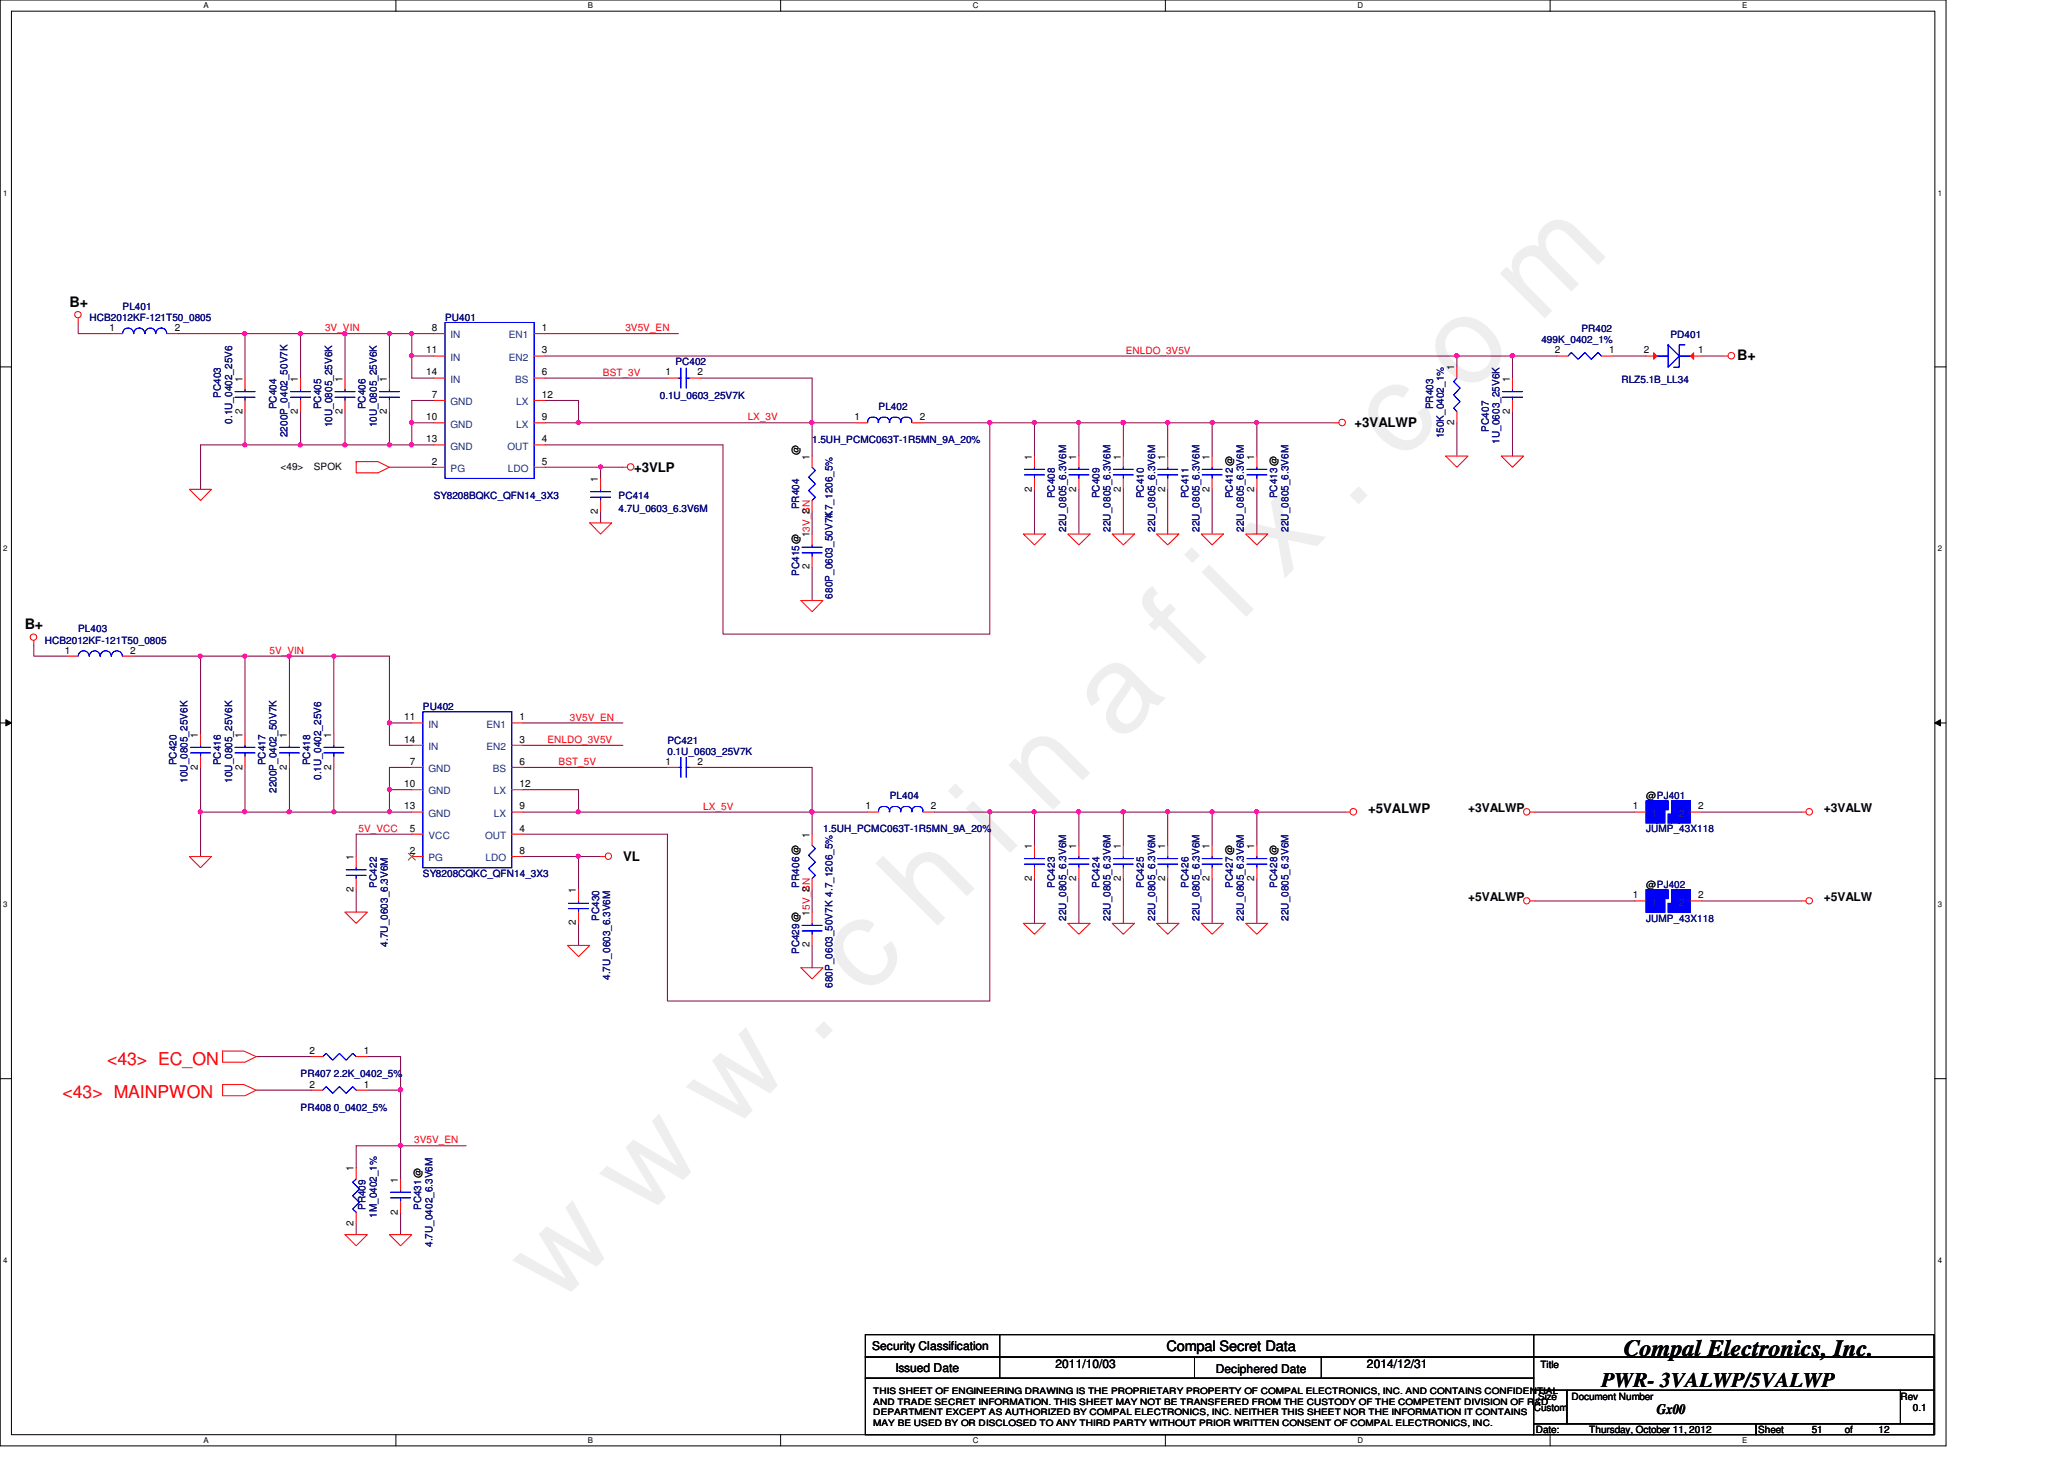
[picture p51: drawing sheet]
<svg xmlns="http://www.w3.org/2000/svg" width="297mm" height="210mm" viewBox="0 0 297 210" stroke-linecap="round" stroke-linejoin="round" font-family="sans-serif">
<defs><g id="words">
<text font-size="17.6" fill="#f0f" x="80.1" y="188" transform="rotate(-45 80.1 188)">w w w . c h i n a f i x . c o m</text>
<text font-size="3.3" x="233.7" y="195.1">Compal Electronics, Inc.</text>
<text font-size="3" x="230.5" y="199.6">PWR- 3VALWP/5VALWP</text>
<g font-size="2.5" fill="#f00">
<text x="15.4" y="153.2">&lt;43&gt; EC_ON</text>
<text x="9" y="158">&lt;43&gt; MAINPWON</text>
</g>
<g font-size="2.1">
<text x="10" y="44.2">B+</text>
<text x="250" y="51.9">B+</text>
<text x="3.6" y="90.6">B+</text>
<text x="167.9" y="194.4">Compal Secret Data</text>
<text x="238.5" y="203.5">Gx00</text>
</g>
<g font-size="1.9">
<text x="194.9" y="61.5">+3VALWP</text>
<text x="91.3" y="67.9">+3VLP</text>
<text x="196.9" y="117">+5VALWP</text>
<text x="89.7" y="123.9">VL</text>
</g>
<g font-size="1.7">
<text x="211.3" y="116.8">+3VALWP</text>
<text x="262.5" y="116.8">+3VALW</text>
<text x="211.3" y="129.6">+5VALWP</text>
<text x="262.5" y="129.6">+5VALW</text>
<text x="125.5" y="194.3">Security Classification</text>
<text x="128.9" y="197.3">Issued Date</text>
<text x="151.9" y="196.8">2011/10/03</text>
<text x="175" y="197.5">Deciphered Date</text>
<text x="196.7" y="196.8">2014/12/31</text>
</g>
<g font-size="1.4" fill="#000080">
<text x="12.9" y="46.2">HCB2012KF-121T50_0805</text>
<text x="17.6" y="44.6">PL401</text>
<text x="64" y="46.2">PU401</text>
<text x="227.6" y="47.8">PR402</text>
<text x="97.2" y="52.6">PC402</text>
<text x="221.8" y="49.4">499K_0402_1%</text>
<text x="240.4" y="48.6">PD401</text>
<text x="31.8" y="57.3" transform="rotate(-90 31.8 57.3)">PC403</text>
<text x="39.8" y="58.9" transform="rotate(-90 39.8 58.9)">PC404</text>
<text x="46.2" y="58.9" transform="rotate(-90 46.2 58.9)">PC405</text>
<text x="52.6" y="58.9" transform="rotate(-90 52.6 58.9)">PC406</text>
<text x="95" y="57.4">0.1U_0603_25V7K</text>
<text x="126.4" y="59">PL402</text>
<text x="206.2" y="58.9" transform="rotate(-90 206.2 58.9)">PR403</text>
<text x="233.3" y="55.1">RLZ5.1B_LL34</text>
<text x="33.4" y="61" transform="rotate(-90 33.4 61)">0.1U_0402_25V6</text>
<text x="41.4" y="62.9" transform="rotate(-90 41.4 62.9)">2200P_0402_50V7K</text>
<text x="47.8" y="61.5" transform="rotate(-90 47.8 61.5)">10U_0805_25V6K</text>
<text x="54.2" y="61.5" transform="rotate(-90 54.2 61.5)">10U_0805_25V6K</text>
<text x="116.9" y="63.8">1.5UH_PCMC063T-1R5MN_9A_20%</text>
<text x="207.8" y="63.1" transform="rotate(-90 207.8 63.1)">150K_0402_1%</text>
<text x="214.2" y="62.1" transform="rotate(-90 214.2 62.1)">PC407</text>
<text x="215.8" y="63.8" transform="rotate(-90 215.8 63.8)">1U_0603_25V6K</text>
<text x="62.4" y="71.8">SY8208BQKC_QFN14_3X3</text>
<text x="89" y="71.8">PC414</text>
<text x="151.8" y="71.7" transform="rotate(-90 151.8 71.7)">PC408</text>
<text x="158.2" y="71.7" transform="rotate(-90 158.2 71.7)">PC409</text>
<text x="164.6" y="71.7" transform="rotate(-90 164.6 71.7)">PC410</text>
<text x="171" y="71.7" transform="rotate(-90 171 71.7)">PC411</text>
<text x="177.4" y="71.7" transform="rotate(-90 177.4 71.7)">PC412@</text>
<text x="183.8" y="71.7" transform="rotate(-90 183.8 71.7)">PC413@</text>
<text x="89" y="73.7">4.7U_0603_6.3V6M</text>
<text x="115" y="73.3" transform="rotate(-90 115 73.3)">PR404</text>
<text x="119.8" y="74.6" transform="rotate(-90 119.8 74.6)">4.7_1206_5%</text>
<text x="153.4" y="76.5" transform="rotate(-90 153.4 76.5)">22U_0805_6.3V6M</text>
<text x="159.8" y="76.5" transform="rotate(-90 159.8 76.5)">22U_0805_6.3V6M</text>
<text x="166.2" y="76.5" transform="rotate(-90 166.2 76.5)">22U_0805_6.3V6M</text>
<text x="172.6" y="76.5" transform="rotate(-90 172.6 76.5)">22U_0805_6.3V6M</text>
<text x="179" y="76.5" transform="rotate(-90 179 76.5)">22U_0805_6.3V6M</text>
<text x="185.4" y="76.5" transform="rotate(-90 185.4 76.5)">22U_0805_6.3V6M</text>
<text x="115" y="82.9" transform="rotate(-90 115 82.9)">PC415@</text>
<text x="119.8" y="86.1" transform="rotate(-90 119.8 86.1)">680P_0603_50V7K</text>
<text x="6.4" y="92.6">HCB2012KF-121T50_0805</text>
<text x="11.3" y="91">PL403</text>
<text x="60.9" y="102.2">PU402</text>
<text x="96.1" y="107">PC421</text>
<text x="25.4" y="110.1" transform="rotate(-90 25.4 110.1)">PC420</text>
<text x="27" y="112.6" transform="rotate(-90 27 112.6)">10U_0805_25V6K</text>
<text x="31.8" y="110.1" transform="rotate(-90 31.8 110.1)">PC416</text>
<text x="33.4" y="112.6" transform="rotate(-90 33.4 112.6)">10U_0805_25V6K</text>
<text x="38.2" y="110.1" transform="rotate(-90 38.2 110.1)">PC417</text>
<text x="44.6" y="110.1" transform="rotate(-90 44.6 110.1)">PC418</text>
<text x="46.2" y="112.2" transform="rotate(-90 46.2 112.2)">0.1U_0402_25V6</text>
<text x="96.1" y="108.6">0.1U_0603_25V7K</text>
<text x="39.8" y="114.1" transform="rotate(-90 39.8 114.1)">2200P_0402_50V7K</text>
<text x="118.4" y="119.8">1.5UH_PCMC063T-1R5MN_9A_20%</text>
<text x="128.1" y="115">PL404</text>
<text x="236.9" y="119.8">JUMP_43X118</text>
<text x="54.2" y="127.7" transform="rotate(-90 54.2 127.7)">PC422</text>
<text x="60.9" y="126.2">SY8208CQKC_QFN14_3X3</text>
<text x="115" y="127.7" transform="rotate(-90 115 127.7)">PR406@</text>
<text x="151.8" y="127.7" transform="rotate(-90 151.8 127.7)">PC423</text>
<text x="158.2" y="127.7" transform="rotate(-90 158.2 127.7)">PC424</text>
<text x="164.6" y="127.7" transform="rotate(-90 164.6 127.7)">PC425</text>
<text x="171" y="127.7" transform="rotate(-90 171 127.7)">PC426</text>
<text x="177.4" y="127.7" transform="rotate(-90 177.4 127.7)">PC427@</text>
<text x="183.8" y="127.7" transform="rotate(-90 183.8 127.7)">PC428@</text>
<text x="55.8" y="136.2" transform="rotate(-90 55.8 136.2)">4.7U_0603_6.3V6M</text>
<text x="86.2" y="132.5" transform="rotate(-90 86.2 132.5)">PC430</text>
<text x="115" y="137.3" transform="rotate(-90 115 137.3)">PC429@</text>
<text x="153.4" y="132.5" transform="rotate(-90 153.4 132.5)">22U_0805_6.3V6M</text>
<text x="159.8" y="132.5" transform="rotate(-90 159.8 132.5)">22U_0805_6.3V6M</text>
<text x="166.2" y="132.5" transform="rotate(-90 166.2 132.5)">22U_0805_6.3V6M</text>
<text x="172.6" y="132.5" transform="rotate(-90 172.6 132.5)">22U_0805_6.3V6M</text>
<text x="179" y="132.5" transform="rotate(-90 179 132.5)">22U_0805_6.3V6M</text>
<text x="185.4" y="132.5" transform="rotate(-90 185.4 132.5)">22U_0805_6.3V6M</text>
<text x="236.9" y="132.6">JUMP_43X118</text>
<text x="87.8" y="141" transform="rotate(-90 87.8 141)">4.7U_0603_6.3V6M</text>
<text x="119.8" y="142.1" transform="rotate(-90 119.8 142.1)">680P_0603_50V7K 4.7_1206_5%</text>
<text x="43.3" y="155">PR407 2.2K_0402_5%</text>
<text x="43.3" y="159.8">PR408 0_0402_5%</text>
<text x="52.6" y="174.1" transform="rotate(-90 52.6 174.1)">PR409</text>
<text x="54.2" y="175.2" transform="rotate(-90 54.2 175.2)">1M_0402_1%</text>
<text x="60.6" y="174.1" transform="rotate(-90 60.6 174.1)">PC431@</text>
<text x="62.2" y="179.4" transform="rotate(-90 62.2 179.4)">4.7U_0402_6.3V6M</text>
</g>
<g font-size="1.4">
<text x="15.7" y="47.6">1</text>
<text x="25.1" y="47.6">2</text>
<text x="62.1" y="47.6">8</text>
<text x="78" y="47.6">1</text>
<text x="61.3" y="50.8">11</text>
<text x="78" y="50.8">3</text>
<text x="209.3" y="53.3" transform="rotate(-90 209.3 53.3)">1</text>
<text x="223.8" y="50.8">2</text>
<text x="231.6" y="50.8">1</text>
<text x="236.6" y="50.8">2</text>
<text x="244.4" y="50.8">1</text>
<text x="34.9" y="59.5" transform="rotate(-90 34.9 59.5)">2</text>
<text x="34.9" y="54.9" transform="rotate(-90 34.9 54.9)">1</text>
<text x="42.9" y="59.5" transform="rotate(-90 42.9 59.5)">2</text>
<text x="42.9" y="54.9" transform="rotate(-90 42.9 54.9)">1</text>
<text x="49.3" y="59.5" transform="rotate(-90 49.3 59.5)">2</text>
<text x="49.3" y="54.9" transform="rotate(-90 49.3 54.9)">1</text>
<text x="55.7" y="59.5" transform="rotate(-90 55.7 59.5)">2</text>
<text x="55.7" y="54.9" transform="rotate(-90 55.7 54.9)">1</text>
<text x="61.3" y="54">14</text>
<text x="62.1" y="57.2">7</text>
<text x="78" y="54">6</text>
<text x="78" y="57.2">12</text>
<text x="95.8" y="54">1</text>
<text x="100.4" y="54">2</text>
<text x="217.3" y="59.5" transform="rotate(-90 217.3 59.5)">2</text>
<text x="217.3" y="54.9" transform="rotate(-90 217.3 54.9)">1</text>
<text x="61.3" y="60.5">10</text>
<text x="61.3" y="63.6">13</text>
<text x="78" y="63.6">4</text>
<text x="78" y="60.5">9</text>
<text x="115" y="65.4" transform="rotate(-90 115 65.4)">@</text>
<text x="123" y="60.5">1</text>
<text x="132.4" y="60.5">2</text>
<text x="209.3" y="61.1" transform="rotate(-90 209.3 61.1)">2</text>
<text x="40.4" y="67.6">&lt;49&gt;</text>
<text x="45.2" y="67.6">SPOK</text>
<text x="62.1" y="66.8">2</text>
<text x="78" y="66.8">5</text>
<text x="86.1" y="69.3" transform="rotate(-90 86.1 69.3)">1</text>
<text x="116.5" y="66.1" transform="rotate(-90 116.5 66.1)">1</text>
<text x="148.5" y="70.7" transform="rotate(-90 148.5 70.7)">2</text>
<text x="148.5" y="66.1" transform="rotate(-90 148.5 66.1)">1</text>
<text x="154.9" y="70.7" transform="rotate(-90 154.9 70.7)">2</text>
<text x="154.9" y="66.1" transform="rotate(-90 154.9 66.1)">1</text>
<text x="161.3" y="70.7" transform="rotate(-90 161.3 70.7)">2</text>
<text x="161.3" y="66.1" transform="rotate(-90 161.3 66.1)">1</text>
<text x="167.7" y="70.7" transform="rotate(-90 167.7 70.7)">2</text>
<text x="167.7" y="66.1" transform="rotate(-90 167.7 66.1)">1</text>
<text x="174.1" y="70.7" transform="rotate(-90 174.1 70.7)">2</text>
<text x="174.1" y="66.1" transform="rotate(-90 174.1 66.1)">1</text>
<text x="180.5" y="70.7" transform="rotate(-90 180.5 70.7)">2</text>
<text x="180.5" y="66.1" transform="rotate(-90 180.5 66.1)">1</text>
<text x="86.1" y="73.9" transform="rotate(-90 86.1 73.9)">2</text>
<text x="116.5" y="77.3" transform="rotate(-90 116.5 77.3)">13V_SN</text>
<text x="116.5" y="73.9" transform="rotate(-90 116.5 73.9)">2</text>
<text x="116.5" y="81.9" transform="rotate(-90 116.5 81.9)">2</text>
<text x="9.4" y="94">1</text>
<text x="18.8" y="94">2</text>
<text x="28.5" y="106.1" transform="rotate(-90 28.5 106.1)">1</text>
<text x="34.9" y="106.1" transform="rotate(-90 34.9 106.1)">1</text>
<text x="41.3" y="106.1" transform="rotate(-90 41.3 106.1)">1</text>
<text x="47.7" y="106.1" transform="rotate(-90 47.7 106.1)">1</text>
<text x="58.2" y="103.6">11</text>
<text x="58.2" y="106.8">14</text>
<text x="74.8" y="106.8">3</text>
<text x="74.8" y="103.6">1</text>
<text x="28.5" y="110.7" transform="rotate(-90 28.5 110.7)">2</text>
<text x="34.9" y="110.7" transform="rotate(-90 34.9 110.7)">2</text>
<text x="41.3" y="110.7" transform="rotate(-90 41.3 110.7)">2</text>
<text x="47.7" y="110.7" transform="rotate(-90 47.7 110.7)">2</text>
<text x="58.2" y="113.2">10</text>
<text x="59" y="110">7</text>
<text x="74.8" y="110">6</text>
<text x="74.8" y="113.2">12</text>
<text x="95.8" y="110">1</text>
<text x="100.4" y="110">2</text>
<text x="58.2" y="116.5">13</text>
<text x="59" y="119.6">5</text>
<text x="74.8" y="119.6">4</text>
<text x="74.8" y="116.5">9</text>
<text x="124.5" y="116.5">1</text>
<text x="134" y="116.5">2</text>
<text x="235" y="116.5">1</text>
<text x="236.9" y="115">@PJ401</text>
<text x="244.4" y="116.5">2</text>
<text x="50.9" y="123.7" transform="rotate(-90 50.9 123.7)">1</text>
<text x="59" y="122.9">2</text>
<text x="74.8" y="122.9">8</text>
<text x="116.5" y="120.5" transform="rotate(-90 116.5 120.5)">1</text>
<text x="148.5" y="122.1" transform="rotate(-90 148.5 122.1)">1</text>
<text x="154.9" y="122.1" transform="rotate(-90 154.9 122.1)">1</text>
<text x="161.3" y="122.1" transform="rotate(-90 161.3 122.1)">1</text>
<text x="167.7" y="122.1" transform="rotate(-90 167.7 122.1)">1</text>
<text x="174.1" y="122.1" transform="rotate(-90 174.1 122.1)">1</text>
<text x="180.5" y="122.1" transform="rotate(-90 180.5 122.1)">1</text>
<text x="50.9" y="128.3" transform="rotate(-90 50.9 128.3)">2</text>
<text x="82.9" y="128.5" transform="rotate(-90 82.9 128.5)">1</text>
<text x="116.5" y="131.7" transform="rotate(-90 116.5 131.7)">15V_SN</text>
<text x="116.5" y="128.3" transform="rotate(-90 116.5 128.3)">2</text>
<text x="148.5" y="126.7" transform="rotate(-90 148.5 126.7)">2</text>
<text x="154.9" y="126.7" transform="rotate(-90 154.9 126.7)">2</text>
<text x="161.3" y="126.7" transform="rotate(-90 161.3 126.7)">2</text>
<text x="167.7" y="126.7" transform="rotate(-90 167.7 126.7)">2</text>
<text x="174.1" y="126.7" transform="rotate(-90 174.1 126.7)">2</text>
<text x="180.5" y="126.7" transform="rotate(-90 180.5 126.7)">2</text>
<text x="235" y="129.2">1</text>
<text x="236.9" y="127.8">@PJ402</text>
<text x="244.4" y="129.2">2</text>
<text x="82.9" y="133.1" transform="rotate(-90 82.9 133.1)">2</text>
<text x="116.5" y="136.3" transform="rotate(-90 116.5 136.3)">2</text>
<text x="44.5" y="151.6">2</text>
<text x="52.4" y="151.6">1</text>
<text x="44.5" y="156.5">2</text>
<text x="52.4" y="156.5">1</text>
<text x="50.9" y="168.5" transform="rotate(-90 50.9 168.5)">1</text>
<text x="57.3" y="170.1" transform="rotate(-90 57.3 170.1)">1</text>
<text x="50.9" y="176.3" transform="rotate(-90 50.9 176.3)">2</text>
<text x="57.3" y="174.8" transform="rotate(-90 57.3 174.8)">2</text>
<text x="221.7" y="196.8">Title</text>
<text x="220.7" y="203">Custom</text>
<text x="221.4" y="201.4">Size</text>
<text x="226.1" y="201.4">Document Number</text>
<text x="273.5" y="201.4">Rev</text>
<text x="275.3" y="203">0.1</text>
<text x="221" y="206.2">Date:</text>
<text x="228.7" y="206.2">Thursday, October 11, 2012</text>
<text x="253" y="206.2">Sheet</text>
<text x="260.7" y="206.2">51</text>
<text x="265.5" y="206.2">of</text>
<text x="270.3" y="206.2">12</text>
</g>
<g font-size="1.4" fill="#f00">
<text x="46.8" y="47.7">3V_VIN</text>
<text x="90" y="47.7">3V5V_EN</text>
<text x="162" y="50.9">ENLDO_3V5V</text>
<text x="86.8" y="54.1">BST_3V</text>
<text x="107.6" y="60.5">LX_3V</text>
<text x="38.8" y="94.1">5V_VIN</text>
<text x="78.8" y="106.9">ENLDO_3V5V</text>
<text x="82" y="103.7">3V5V_EN</text>
<text x="80.4" y="110.1">BST_5V</text>
<text x="51.6" y="119.7">5V_VCC</text>
<text x="101.2" y="116.5">LX_5V</text>
<text x="59.6" y="164.5">3V5V_EN</text>
</g>
<g font-size="1.4" fill="#004080">
<text x="64.9" y="51.9">IN</text>
<text x="64.9" y="48.7">IN</text>
<text x="73.2" y="51.9">EN2</text>
<text x="73.2" y="48.7">EN1</text>
<text x="64.9" y="55.1">IN</text>
<text x="64.9" y="58.3">GND</text>
<text x="74.1" y="55.1">BS</text>
<text x="74.3" y="58.3">LX</text>
<text x="64.9" y="61.5">GND</text>
<text x="64.9" y="64.7">GND</text>
<text x="73" y="64.7">OUT</text>
<text x="74.3" y="61.5">LX</text>
<text x="64.9" y="67.9">PG</text>
<text x="73.1" y="67.9">LDO</text>
<text x="61.7" y="104.7">IN</text>
<text x="61.7" y="107.9">IN</text>
<text x="70" y="107.9">EN2</text>
<text x="70" y="104.7">EN1</text>
<text x="61.7" y="111.1">GND</text>
<text x="70.9" y="111.1">BS</text>
<text x="61.7" y="114.3">GND</text>
<text x="61.7" y="117.5">GND</text>
<text x="71.1" y="117.5">LX</text>
<text x="71.1" y="114.3">LX</text>
<text x="237.7" y="117.5">1</text>
<text x="241.7" y="117.5">2</text>
<text x="61.7" y="123.9">PG</text>
<text x="61.7" y="120.7">VCC</text>
<text x="69.8" y="120.7">OUT</text>
<text x="69.9" y="123.9">LDO</text>
<text x="237.7" y="130.3">1</text>
<text x="241.7" y="130.3">2</text>
</g>
<g font-size="1.3">
<text x="125.7" y="200.6">THIS SHEET OF ENGINEERING DRAWING IS THE PROPRIETARY PROPERTY OF COMPAL ELECTRONICS, INC. AND CONTAINS CONFIDENTIAL</text>
<text x="125.7" y="202.1">AND TRADE SECRET INFORMATION. THIS SHEET MAY NOT BE TRANSFERED FROM THE CUSTODY OF THE COMPETENT DIVISION OF R&amp;D</text>
<text x="125.7" y="203.6">DEPARTMENT EXCEPT AS AUTHORIZED BY COMPAL ELECTRONICS, INC. NEITHER THIS SHEET NOR THE INFORMATION IT CONTAINS</text>
<text x="125.7" y="205.1">MAY BE USED BY OR DISCLOSED TO ANY THIRD PARTY WITHOUT PRIOR WRITTEN CONSENT OF COMPAL ELECTRONICS, INC.</text>
</g>
<g font-size="1.1">
<text x="29.3" y="1.1">A</text>
<text x="84.6" y="1.1">B</text>
<text x="140" y="1.1">C</text>
<text x="195.4" y="1.1">D</text>
<text x="250.7" y="1.1">E</text>
<text x=".5" y="28.2">1</text>
<text x="278.9" y="28.2">1</text>
<text x=".5" y="79.3">2</text>
<text x="278.9" y="79.3">2</text>
<text x=".5" y="130.6">3</text>
<text x="278.9" y="130.6">3</text>
<text x=".5" y="181.7">4</text>
<text x="278.9" y="181.7">4</text>
<text x="29.3" y="207.6">A</text>
<text x="84.6" y="207.6">B</text>
<text x="140" y="207.6">C</text>
<text x="195.4" y="207.6">D</text>
<text x="250.7" y="207.6">E</text>
</g>
</g></defs>
<path d="M0 0h280.1v208h-280.1zM1.6 1.6h276.9v204.8h-276.9z" fill="none" stroke="#000" stroke-width=".14"/>
<g fill="#fff">
<path d="M29.3 .2h.7v1.2h-.7z"/>
<path d="M29.3 206.6h.7v1.2h-.7z"/>
</g>
<path d="M57 0v1.6M57 206.4v1.6" fill="none" stroke="#000" stroke-width=".14"/>
<g fill="#fff">
<path d="M84.6 .2h.7v1.2h-.7z"/>
<path d="M84.6 206.6h.7v1.2h-.7z"/>
</g>
<path d="M112.3 0v1.6M112.3 206.4v1.6" fill="none" stroke="#000" stroke-width=".14"/>
<g fill="#fff">
<path d="M140 .2h.7v1.2h-.7z"/>
<path d="M140 206.6h.7v1.2h-.7z"/>
</g>
<path d="M167.7 0v1.6M167.7 206.4v1.6" fill="none" stroke="#000" stroke-width=".14"/>
<g fill="#fff">
<path d="M195.4 .2h.7v1.2h-.7z"/>
<path d="M195.4 206.6h.7v1.2h-.7z"/>
</g>
<path d="M223.1 0v1.6M223.1 206.4v1.6" fill="none" stroke="#000" stroke-width=".14"/>
<g fill="#fff">
<path d="M250.7 .2h.7v1.2h-.7z"/>
<path d="M250.7 206.6h.7v1.2h-.7z"/>
<path d="M.5 27.2h.6v1.2h-.6z"/>
<path d="M278.9 27.2h.6v1.2h-.6z"/>
<path d="M.5 78.4h.6v1.1h-.6z"/>
<path d="M278.9 78.4h.6v1.1h-.6z"/>
</g>
<path d="M0 52.8h1.6M278.5 52.8h1.6" fill="none" stroke="#000" stroke-width=".14"/>
<g fill="#fff">
<path d="M.5 129.6h.6v1.2h-.6z"/>
<path d="M278.9 129.6h.6v1.2h-.6z"/>
</g>
<path d="M0 104h1.6M.8 103.5l.8 .5-.8 .4zM278.5 104l.8-.5v.9zM278.5 104h1.6" fill="none" stroke="#000" stroke-width=".14"/>
<path d="M.8 103.5l.8 .5-.8 .4zM278.5 104l.8-.5v.9z" fill="#000"/>
<g fill="#fff">
<path d="M.5 180.8h.6v1.1h-.6z"/>
<path d="M278.9 180.8h.6v1.1h-.6z"/>
</g>
<path d="M0 155.2h1.6M278.5 155.2h1.6" fill="none" stroke="#000" stroke-width=".14"/>
<path d="M56 94.4v9.6" fill="none" stroke="#800040" stroke-width=".14"/>
<circle cx="56" cy="104" r=".3" fill="#f0f"/>
<circle cx="56" cy="104" r=".3" fill="none" stroke="#f0f" stroke-width=".14"/>
<path d="M35.3 94.4h6.4" fill="none" stroke="#800040" stroke-width=".14"/>
<circle cx="35.2" cy="94.4" r=".3" fill="#f0f"/>
<circle cx="35.2" cy="94.4" r=".3" fill="none" stroke="#f0f" stroke-width=".14"/>
<path d="M28.9 94.4h6.4v11.2M41.7 94.4v11.2M48 94.4h8" fill="none" stroke="#800040" stroke-width=".14"/>
<circle cx="48" cy="94.4" r=".3" fill="#f0f"/>
<circle cx="48" cy="94.4" r=".3" fill="none" stroke="#f0f" stroke-width=".14"/>
<path d="M28.9 116.8h6.4M35.3 116.8h6.4M35.3 110.4v6.4" fill="none" stroke="#800040" stroke-width=".14"/>
<circle cx="35.2" cy="116.8" r=".3" fill="#f0f"/>
<circle cx="35.2" cy="116.8" r=".3" fill="none" stroke="#f0f" stroke-width=".14"/>
<path d="M41.7 110.4v6.4h6.3" fill="none" stroke="#800040" stroke-width=".14"/>
<circle cx="48" cy="116.8" r=".3" fill="#f0f"/>
<circle cx="48" cy="116.8" r=".3" fill="none" stroke="#f0f" stroke-width=".14"/>
<circle cx="41.6" cy="116.8" r=".31" fill="#f0f"/>
<circle cx="41.6" cy="116.8" r=".31" fill="none" stroke="#f0f" stroke-width=".14"/>
<path d="M41.7 94.4h6.3M48 110.4v6.4h8" fill="none" stroke="#800040" stroke-width=".14"/>
<circle cx="41.6" cy="94.4" r=".31" fill="#f0f"/>
<circle cx="41.6" cy="94.4" r=".31" fill="none" stroke="#f0f" stroke-width=".14"/>
<path d="M49.7 48h6.3M83.3 60.8h33.6v4.8M48 94.4v11.2M83.3 116.8h33.6" fill="none" stroke="#800040" stroke-width=".14"/>
<circle cx="49.6" cy="48" r=".31" fill="#f0f"/>
<circle cx="49.6" cy="48" r=".31" fill="none" stroke="#f0f" stroke-width=".14"/>
<path d="M59.3 48h3.1" fill="none" stroke="#800040" stroke-width=".14"/>
<circle cx="59.2" cy="48" r=".3" fill="#f0f"/>
<circle cx="59.2" cy="48" r=".3" fill="none" stroke="#f0f" stroke-width=".14"/>
<path d="M56 48h3.3M59.3 51.2v3.2h3.1" fill="none" stroke="#800040" stroke-width=".14"/>
<circle cx="56" cy="48" r=".3" fill="#f0f"/>
<circle cx="56" cy="48" r=".3" fill="none" stroke="#f0f" stroke-width=".14"/>
<path d="M59.3 48v3.2h3.1" fill="none" stroke="#800040" stroke-width=".14"/>
<circle cx="59.2" cy="51.2" r=".3" fill="#f0f"/>
<circle cx="59.2" cy="51.2" r=".3" fill="none" stroke="#f0f" stroke-width=".14"/>
<path d="M49.7 59.2v4.8h6.3M49.7 48v6.4M59.3 64h3.1" fill="none" stroke="#800040" stroke-width=".14"/>
<circle cx="59.2" cy="64" r=".3" fill="#f0f"/>
<circle cx="59.2" cy="64" r=".3" fill="none" stroke="#f0f" stroke-width=".14"/>
<path d="M59.3 60.8v3.2" fill="none" stroke="#800040" stroke-width=".14"/>
<circle cx="59.2" cy="60.8" r=".3" fill="#f0f"/>
<circle cx="59.2" cy="60.8" r=".3" fill="none" stroke="#f0f" stroke-width=".14"/>
<path d="M56 48v6.4M56 64h3.3M59.3 60.8h3.1" fill="none" stroke="#800040" stroke-width=".14"/>
<circle cx="56" cy="64" r=".3" fill="#f0f"/>
<circle cx="56" cy="64" r=".3" fill="none" stroke="#f0f" stroke-width=".14"/>
<path d="M43.3 48h6.4M56 59.2v4.8M59.3 57.6h3.1M78.4 51.2h131.3M244.9 51.2h3.2M56 67.2h6.4M142.4 60.8v30.4M51.3 128v3.2" fill="none" stroke="#800040" stroke-width=".14"/>
<circle cx="43.2" cy="48" r=".3" fill="#f0f"/>
<circle cx="43.2" cy="48" r=".3" fill="none" stroke="#f0f" stroke-width=".14"/>
<path d="M59.3 57.6v3.2M28.9 116.8v6.4M244.9 116.8h14.4M59.3 120h-8v3.2M244.9 129.6h14.4" fill="none" stroke="#800040" stroke-width=".14"/>
<circle cx="28.8" cy="116.8" r=".3" fill="#f0f"/>
<circle cx="28.8" cy="116.8" r=".3" fill="none" stroke="#f0f" stroke-width=".14"/>
<path d="M28.9 94.4v11.2" fill="none" stroke="#800040" stroke-width=".14"/>
<circle cx="28.8" cy="94.4" r=".3" fill="#f0f"/>
<circle cx="28.8" cy="94.4" r=".3" fill="none" stroke="#f0f" stroke-width=".14"/>
<path d="M25.6 48h9.7v6.4M43.3 48v6.4M43.3 59.2v4.8h6.4M104 64v27.2h38.4M19.3 94.4h9.6M28.9 110.4v6.4M96 120v24h46.4" fill="none" stroke="#800040" stroke-width=".14"/>
<circle cx="49.6" cy="64" r=".31" fill="#f0f"/>
<circle cx="49.6" cy="64" r=".31" fill="none" stroke="#f0f" stroke-width=".14"/>
<path d="M35.3 48h8" fill="none" stroke="#800040" stroke-width=".14"/>
<circle cx="35.2" cy="48" r=".3" fill="#f0f"/>
<circle cx="35.2" cy="48" r=".3" fill="none" stroke="#f0f" stroke-width=".14"/>
<path d="M35.3 59.2v4.8h8" fill="none" stroke="#800040" stroke-width=".14"/>
<circle cx="43.2" cy="64" r=".3" fill="#f0f"/>
<circle cx="43.2" cy="64" r=".3" fill="none" stroke="#f0f" stroke-width=".14"/>
<circle cx="35.2" cy="64" r=".3" fill="#f0f"/>
<circle cx="35.2" cy="64" r=".3" fill="none" stroke="#f0f" stroke-width=".14"/>
<path d="M35.3 64h-6.4v6.4M56 116.8h3.3" fill="none" stroke="#800040" stroke-width=".14"/>
<circle cx="56" cy="116.8" r=".3" fill="#f0f"/>
<circle cx="56" cy="116.8" r=".3" fill="none" stroke="#f0f" stroke-width=".14"/>
<path d="M59.3 110.4h-3.3v3.2h3.3" fill="none" stroke="#800040" stroke-width=".14"/>
<circle cx="56" cy="113.6" r=".31" fill="#f0f"/>
<circle cx="56" cy="113.6" r=".31" fill="none" stroke="#f0f" stroke-width=".14"/>
<path d="M56 113.6v3.2M59.3 104h-3.3v3.2h3.3M52.9 156.8h4.8" fill="none" stroke="#800040" stroke-width=".14"/>
<circle cx="57.6" cy="156.8" r=".31" fill="#f0f"/>
<circle cx="57.6" cy="156.8" r=".31" fill="none" stroke="#f0f" stroke-width=".14"/>
<path d="M36.9 152h8M52.9 152h4.8v12.8M51.3 164.8h6.4M57.7 164.8h9.4" fill="none" stroke="#800040" stroke-width=".14"/>
<circle cx="57.6" cy="164.8" r=".31" fill="#f0f"/>
<circle cx="57.6" cy="164.8" r=".31" fill="none" stroke="#f0f" stroke-width=".14"/>
<path d="M11.3 46.4v1.6h4.7M4.9 92.8v1.6h4.7M36.9 156.8h8M51.3 176v1.6M51.3 164.8v3.2M57.7 164.8v4.8M57.7 174.4v3.2" fill="none" stroke="#800040" stroke-width=".14"/>
<g fill="none" stroke="#f00" stroke-width=".14">
<path d="M11.3 45.8v.6M248.1 51.2h.6M27.3 70.4h3.1l-1.5 1.6zM51.3 66.4h3.1l1.6 .8-1.6 .8h-3.1zM4.9 92.2v.6M48 105.6v1.6M48 108.8v1.6M259.3 116.8h.6M27.3 123.2h3.1l-1.5 1.6zM49.7 131.2h3.2l-1.6 1.6zM259.3 129.6h.6M32 151.2h3.1l1.8 .8-1.6 .8h-3.3z"/>
<path d="M32 156h3.1l1.8 .8-1.6 .8h-3.3zM49.7 177.6h3.2l-1.6 1.6zM56 177.6h3.3l-1.6 1.6z"/>
<circle cx="11.2" cy="45.3" r=".46"/>
<circle cx="249.2" cy="51.2" r=".47"/>
<circle cx="4.8" cy="91.7" r=".46"/>
<circle cx="260.4" cy="116.8" r=".47"/>
<circle cx="260.4" cy="129.6" r=".46"/>
</g>
<g fill="none" stroke="#000" stroke-width=".14">
<path d="M124.5 192h96.2v3.2h-96.2zM124.5 195.2h96.2v3.1h-96.2zM124.5 198.3h96.2v8.1h-96.2zM143.9 192v6.3M171.9 195.2v3.1M190.2 195.2v3.1M220.7 192h57.6v3.2h-57.6zM220.7 195.2h57.6v4.8h-57.6zM220.7 200h4.8v4.8h-4.8zM220.7 204.8h32v1.6h-32zM225.5 200h48v4.8h-48zM252.7 204.8h25.6v1.6h-25.6z"/>
<path d="M273.5 200h4.8v4.8h-4.8z"/>
</g>
<path d="M46.6 108.3h2.9M46.6 107.5h2.9M48 107.2v.3M48 108.3v.5" fill="none" stroke="#00f" stroke-width=".14"/>
<path d="M236.9 115.2h1.6v3.2h-1.6z" fill-rule="evenodd" fill="#00f"/>
<path d="M236.9 115.2h1.6v3.2h-1.6z" fill="none" stroke="#00f" stroke-width=".14"/>
<path d="M238.5 115.2h1.1v3.2h-1.1z" fill-rule="evenodd" fill="#00f"/>
<path d="M238.5 115.2h1.1v3.2h-1.1z" fill="none" stroke="#00f" stroke-width=".14"/>
<path d="M239.6 115.2h.5v1.3h-.5z" fill-rule="evenodd" fill="#00f"/>
<path d="M239.6 115.2h.5v1.3h-.5z" fill="none" stroke="#00f" stroke-width=".14"/>
<path d="M240.1 117.1h.5v1.3h-.5z" fill-rule="evenodd" fill="#00f"/>
<path d="M240.1 117.1h.5v1.3h-.5z" fill="none" stroke="#00f" stroke-width=".14"/>
<path d="M240.6 115.2h1.1v3.2h-1.1z" fill-rule="evenodd" fill="#00f"/>
<path d="M240.6 115.2h1.1v3.2h-1.1z" fill="none" stroke="#00f" stroke-width=".14"/>
<path d="M241.7 115.2h1.6v3.2h-1.6z" fill-rule="evenodd" fill="#00f"/>
<path d="M241.7 115.2h1.6v3.2h-1.6z" fill="none" stroke="#00f" stroke-width=".14"/>
<path d="M236.9 115.2h1.6v3.2h-1.6z" fill-rule="evenodd" fill="#00f"/>
<path d="M236.9 115.2h1.6v3.2h-1.6z" fill="none" stroke="#00f" stroke-width=".14"/>
<path d="M238.5 115.2h1.1v3.2h-1.1z" fill-rule="evenodd" fill="#00f"/>
<path d="M238.5 115.2h1.1v3.2h-1.1z" fill="none" stroke="#00f" stroke-width=".14"/>
<path d="M239.6 115.2h.5v1.3h-.5z" fill-rule="evenodd" fill="#00f"/>
<path d="M239.6 115.2h.5v1.3h-.5z" fill="none" stroke="#00f" stroke-width=".14"/>
<path d="M240.1 117.1h.5v1.3h-.5z" fill-rule="evenodd" fill="#00f"/>
<path d="M240.1 117.1h.5v1.3h-.5z" fill="none" stroke="#00f" stroke-width=".14"/>
<path d="M240.6 115.2h1.1v3.2h-1.1z" fill-rule="evenodd" fill="#00f"/>
<path d="M240.6 115.2h1.1v3.2h-1.1z" fill="none" stroke="#00f" stroke-width=".14"/>
<path d="M241.7 115.2h1.6v3.2h-1.6z" fill-rule="evenodd" fill="#00f"/>
<g fill="none" stroke="#00f" stroke-width=".14">
<path d="M33.8 57.1h2.9M33.8 56.3h2.9M35.3 56v.3M35.3 57.1v.5M238.5 51.2h1.6M240.1 49.6l1.6 1.6-1.6 1.6zM241.7 51.2h1.6M242.5 49.6h-.8v3.2h-.8M27.4 108.3h2.9M27.4 107.5h2.9M28.9 107.2v.3M28.9 108.3v.5"/>
<path d="M60.9 102.4h12.8v22.4h-12.8zM241.7 115.2h1.6v3.2h-1.6zM46.4 152l.5-.5 1 1 .9-1 1 1 1-1 .5 .5M46.4 156.8l.5-.5 1 1 .9-1 1 1 1-1 .5 .5M51.3 169.6l-.5 .5 .9 1-.9 .9 .9 1-.9 .9 .5 .5"/>
</g>
<g fill="none" stroke="#f00" stroke-width=".14">
<path d="M35.3 54.4v1.6M35.3 57.6v1.6M28.9 105.6v1.6M28.9 108.8v1.6M59.3 104h1.6M59.3 113.6h1.6M59.3 107.2h1.6M59.3 110.4h1.6M59.3 116.8h1.6M243.3 116.8h1.6M59.3 123.2h1.6M59.3 120h1.6"/>
<path d="M44.9 152h1.5M44.9 156.8h1.5M51.3 152h1.6M51.3 156.8h1.6M51.3 168v1.6M51.3 174.4v1.6"/>
</g>
<path d="M58.8 122.8l1 .9M59.7 122.8l-.9 .9" fill="none" stroke="#804000" stroke-width=".14"/>
<path d="M243.3 51.2l.4-.4v.9z" fill="#f00"/>
<path d="M243.3 51.2l.4-.4v.9zM243.3 51.2h1.6" fill="none" stroke="#f00" stroke-width=".14"/>
<path d="M238 50.8l.5 .4-.5 .5z" fill="#f00"/>
<path d="M236.9 51.2h1.6M238 50.8l.5 .4-.5 .5zM41.7 105.6v1.6M41.7 108.8v1.6" fill="none" stroke="#f00" stroke-width=".14"/>
<path d="M40.2 108.3h2.9M40.2 107.5h2.9M41.7 107.2v.3M41.7 108.3v.5" fill="none" stroke="#00f" stroke-width=".14"/>
<path d="M236.9 128h1.6v3.2h-1.6z" fill-rule="evenodd" fill="#00f"/>
<path d="M236.9 128h1.6v3.2h-1.6z" fill="none" stroke="#00f" stroke-width=".14"/>
<path d="M238.5 128h1.1v3.2h-1.1z" fill-rule="evenodd" fill="#00f"/>
<path d="M238.5 128h1.1v3.2h-1.1z" fill="none" stroke="#00f" stroke-width=".14"/>
<path d="M239.6 128h.5v1.3h-.5z" fill-rule="evenodd" fill="#00f"/>
<path d="M239.6 128h.5v1.3h-.5z" fill="none" stroke="#00f" stroke-width=".14"/>
<path d="M240.1 130h.5v1.2h-.5z" fill-rule="evenodd" fill="#00f"/>
<path d="M240.1 130h.5v1.2h-.5z" fill="none" stroke="#00f" stroke-width=".14"/>
<path d="M240.6 128h1.1v3.2h-1.1z" fill-rule="evenodd" fill="#00f"/>
<path d="M240.6 128h1.1v3.2h-1.1z" fill="none" stroke="#00f" stroke-width=".14"/>
<path d="M241.7 128h1.6v3.2h-1.6z" fill-rule="evenodd" fill="#00f"/>
<path d="M241.7 128h1.6v3.2h-1.6z" fill="none" stroke="#00f" stroke-width=".14"/>
<path d="M236.9 128h1.6v3.2h-1.6z" fill-rule="evenodd" fill="#00f"/>
<path d="M236.9 128h1.6v3.2h-1.6z" fill="none" stroke="#00f" stroke-width=".14"/>
<path d="M238.5 128h1.1v3.2h-1.1z" fill-rule="evenodd" fill="#00f"/>
<path d="M238.5 128h1.1v3.2h-1.1z" fill="none" stroke="#00f" stroke-width=".14"/>
<path d="M239.6 128h.5v1.3h-.5z" fill-rule="evenodd" fill="#00f"/>
<path d="M239.6 128h.5v1.3h-.5z" fill="none" stroke="#00f" stroke-width=".14"/>
<path d="M240.1 130h.5v1.2h-.5z" fill-rule="evenodd" fill="#00f"/>
<path d="M240.1 130h.5v1.2h-.5z" fill="none" stroke="#00f" stroke-width=".14"/>
<path d="M240.6 128h1.1v3.2h-1.1z" fill-rule="evenodd" fill="#00f"/>
<path d="M240.6 128h1.1v3.2h-1.1z" fill="none" stroke="#00f" stroke-width=".14"/>
<path d="M241.7 128h1.6v3.2h-1.6z" fill-rule="evenodd" fill="#00f"/>
<g fill="none" stroke="#00f" stroke-width=".14">
<path d="M17.6 48a.78 .78 0 0 1 .8-.8 .78 .78 0 0 1 .8 .8M19.3 48a.78 .78 0 0 1 .7-.8 .78 .78 0 0 1 .8 .8M20.9 48a.76 .76 0 0 1 .7-.8 .76 .76 0 0 1 .8 .8M22.4 48a.78 .78 0 0 1 .8-.8 .78 .78 0 0 1 .8 .8M41.8 57.1h2.9M41.8 56.3h2.9M43.3 56v.3M43.3 57.1v.5M48.2 57.1h2.9M48.2 56.3h2.9M49.7 56v.3M49.7 57.1v.5"/>
<path d="M54.6 57.1h2.9M54.6 56.3h2.9M56 56v.3M56 57.1v.5M64 46.4h12.9v22.4h-12.9zM11.3 94.4a.78 .78 0 0 1 .7-.8 .78 .78 0 0 1 .8 .8M12.9 94.4a.76 .76 0 0 1 .7-.8 .76 .76 0 0 1 .8 .8M14.4 94.4a.78 .78 0 0 1 .8-.8 .78 .78 0 0 1 .8 .8M16 94.4a.78 .78 0 0 1 .8-.8 .78 .78 0 0 1 .8 .8M33.8 108.3h2.9M33.8 107.5h2.9M35.3 107.2v.3"/>
<path d="M35.3 108.3v.5M49.8 125.9h2.9M49.8 125.1h2.9M51.3 124.8v.3M51.3 125.9v.5M241.7 128h1.6v3.2h-1.6zM56.2 172.3h2.9M56.2 171.5h2.9M57.7 171.2v.3M57.7 172.3v.5"/>
</g>
<g fill="none" stroke="#f00" stroke-width=".14">
<path d="M16 48h1.6M24 48h1.6M43.3 54.4v1.6M43.3 57.6v1.6M49.7 54.4v1.6M49.7 57.6v1.6M56 54.4v1.6M56 57.6v1.6M62.4 51.2h1.6M62.4 48h1.6M62.4 54.4h1.6M62.4 57.6h1.6"/>
<path d="M62.4 60.8h1.6M62.4 67.2h1.6M62.4 64h1.6M9.6 94.4h1.7M17.6 94.4h1.7M35.3 105.6v1.6M35.3 108.8v1.6M51.3 123.2v1.6M51.3 126.4v1.6M243.3 129.6h1.6M57.7 169.6v1.6M57.7 172.8v1.6"/>
</g>
<circle cx="56" cy="104" r=".3" fill="#f0f"/>
<circle cx="56" cy="104" r=".3" fill="none" stroke="#f0f" stroke-width=".14"/>
<circle cx="35.2" cy="94.4" r=".3" fill="#f0f"/>
<circle cx="35.2" cy="94.4" r=".3" fill="none" stroke="#f0f" stroke-width=".14"/>
<circle cx="48" cy="94.4" r=".3" fill="#f0f"/>
<circle cx="48" cy="94.4" r=".3" fill="none" stroke="#f0f" stroke-width=".14"/>
<circle cx="35.2" cy="116.8" r=".3" fill="#f0f"/>
<circle cx="35.2" cy="116.8" r=".3" fill="none" stroke="#f0f" stroke-width=".14"/>
<circle cx="48" cy="116.8" r=".3" fill="#f0f"/>
<circle cx="48" cy="116.8" r=".3" fill="none" stroke="#f0f" stroke-width=".14"/>
<circle cx="41.6" cy="116.8" r=".31" fill="#f0f"/>
<circle cx="41.6" cy="116.8" r=".31" fill="none" stroke="#f0f" stroke-width=".14"/>
<circle cx="41.6" cy="94.4" r=".31" fill="#f0f"/>
<circle cx="41.6" cy="94.4" r=".31" fill="none" stroke="#f0f" stroke-width=".14"/>
<circle cx="49.6" cy="48" r=".31" fill="#f0f"/>
<circle cx="49.6" cy="48" r=".31" fill="none" stroke="#f0f" stroke-width=".14"/>
<circle cx="59.2" cy="48" r=".3" fill="#f0f"/>
<circle cx="59.2" cy="48" r=".3" fill="none" stroke="#f0f" stroke-width=".14"/>
<circle cx="56" cy="48" r=".3" fill="#f0f"/>
<circle cx="56" cy="48" r=".3" fill="none" stroke="#f0f" stroke-width=".14"/>
<circle cx="59.2" cy="51.2" r=".3" fill="#f0f"/>
<circle cx="59.2" cy="51.2" r=".3" fill="none" stroke="#f0f" stroke-width=".14"/>
<circle cx="59.2" cy="64" r=".3" fill="#f0f"/>
<circle cx="59.2" cy="64" r=".3" fill="none" stroke="#f0f" stroke-width=".14"/>
<circle cx="59.2" cy="60.8" r=".3" fill="#f0f"/>
<circle cx="59.2" cy="60.8" r=".3" fill="none" stroke="#f0f" stroke-width=".14"/>
<circle cx="56" cy="64" r=".3" fill="#f0f"/>
<circle cx="56" cy="64" r=".3" fill="none" stroke="#f0f" stroke-width=".14"/>
<circle cx="43.2" cy="48" r=".3" fill="#f0f"/>
<circle cx="43.2" cy="48" r=".3" fill="none" stroke="#f0f" stroke-width=".14"/>
<circle cx="28.8" cy="116.8" r=".3" fill="#f0f"/>
<circle cx="28.8" cy="116.8" r=".3" fill="none" stroke="#f0f" stroke-width=".14"/>
<circle cx="28.8" cy="94.4" r=".3" fill="#f0f"/>
<circle cx="28.8" cy="94.4" r=".3" fill="none" stroke="#f0f" stroke-width=".14"/>
<circle cx="49.6" cy="64" r=".31" fill="#f0f"/>
<circle cx="49.6" cy="64" r=".31" fill="none" stroke="#f0f" stroke-width=".14"/>
<circle cx="35.2" cy="48" r=".3" fill="#f0f"/>
<circle cx="35.2" cy="48" r=".3" fill="none" stroke="#f0f" stroke-width=".14"/>
<circle cx="43.2" cy="64" r=".3" fill="#f0f"/>
<circle cx="43.2" cy="64" r=".3" fill="none" stroke="#f0f" stroke-width=".14"/>
<circle cx="35.2" cy="64" r=".3" fill="#f0f"/>
<circle cx="35.2" cy="64" r=".3" fill="none" stroke="#f0f" stroke-width=".14"/>
<circle cx="56" cy="116.8" r=".3" fill="#f0f"/>
<circle cx="56" cy="116.8" r=".3" fill="none" stroke="#f0f" stroke-width=".14"/>
<circle cx="56" cy="113.6" r=".31" fill="#f0f"/>
<circle cx="56" cy="113.6" r=".31" fill="none" stroke="#f0f" stroke-width=".14"/>
<circle cx="57.6" cy="156.8" r=".31" fill="#f0f"/>
<circle cx="57.6" cy="156.8" r=".31" fill="none" stroke="#f0f" stroke-width=".14"/>
<circle cx="57.6" cy="164.8" r=".31" fill="#f0f"/>
<circle cx="57.6" cy="164.8" r=".31" fill="none" stroke="#f0f" stroke-width=".14"/>
<use href="#words"/>
</svg>
